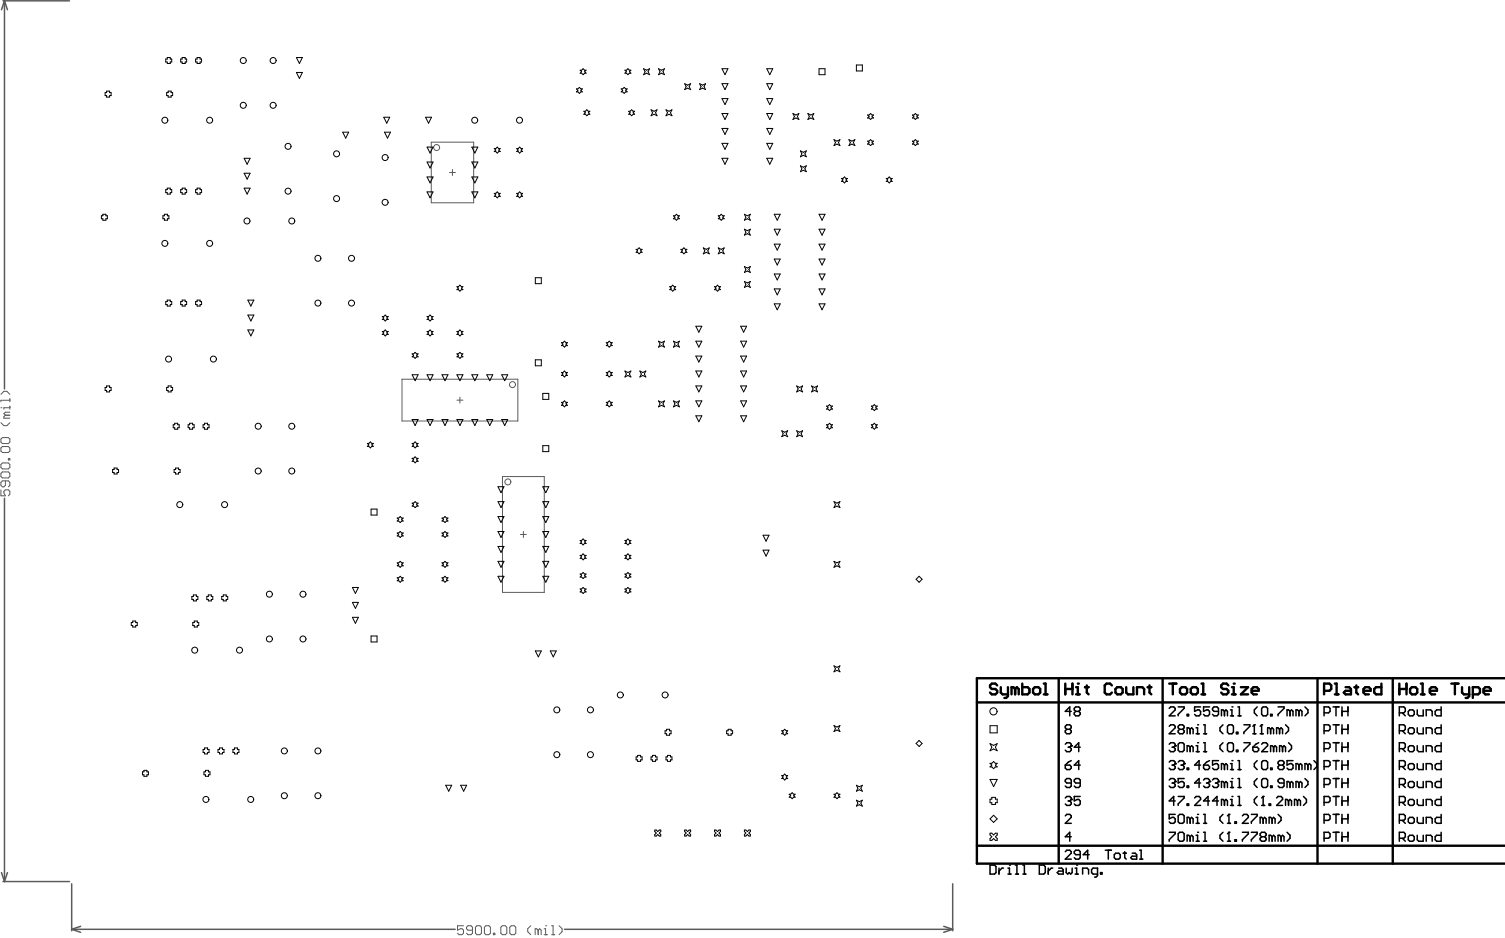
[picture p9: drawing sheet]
<svg xmlns="http://www.w3.org/2000/svg" width="212mm" height="132mm" viewBox="0 0 212 132" stroke-linecap="round" stroke-linejoin="round" font-family="sans-serif">
<g fill="none" stroke="#5a5a5a" stroke-width=".14">
<path d="M60.9 20.1h5.9v8.5h-5.9zM63.4 24.3h.9M63.8 23.9v.8M.1 57.5h.1M.1 59.6l.4 .4h.5l.4-.4M.1 55.6l.4-.4h.5l.4 .4M.8 58.6l-.3 .2v.2h.9M.8 58.6h.6M1.4 56.5h-1.3v.2M1.4 57.5h-.9v.2M1.4 56.2v.5M1.4 57.3v.4"/>
<path d="M1.4 58.1h-.6l-.3 .2 .3 .3M56.7 53.5h16.4v5.9h-16.4zM64.5 56.4h.8M64.9 56v.9M.1 61.9l.2-.2h.9l.2 .2v.4l-.2 .3h-.9l-.2-.3zM.1 63.2l.2-.2h.9l.2 .2v.4l-.2 .2h-.9l-.2-.2zM.1 65.5l.2-.2h.9l.2 .2v.4l-.2 .2h-.9l-.2-.2zM.1 66.8l.2-.2h.9l.2 .2v.4l-.2 .2h-.9l-.2-.2zM.1 69.1v.8h.7l-.3-.4v-.2l.3-.2h.4l.2 .2v.4l-.2 .2M.8 67.8v.7l-.3 .2h-.2l-.2-.2v-.5l.2-.2h.9l.2 .2v.5l-.2 .2M1.2 64.7h.2v.2h-.2zM70.9 67.2h5.9v16.3h-5.9z"/>
<path d="M73.4 75.4h.9M73.9 75v.8M65.4 130.6h-.8v.6l.6-.2 .2 .2v.4l-.2 .2h-.4l-.2-.2M66.7 131.2h-.7l-.2-.2v-.2l.2-.2h.5l.2 .2v.8l-.2 .2h-.5l-.2-.2M67.1 130.8l.2-.2h.4l.2 .2v.8l-.2 .2h-.4l-.2-.2zM68.4 130.8l.2-.2h.4l.2 .2v.8l-.2 .2h-.4l-.2-.2zM69.6 131.6h.2v.2h-.2zM70.7 130.8l.2-.2h.4l.2 .2v.8l-.2 .2h-.4l-.2-.2zM71.9 130.8l.2-.2h.5l.2 .2v.8l-.2 .2h-.5l-.2-.2zM74.9 130.6l-.4 .4v.4l.4 .4M75.9 131.2l-.2-.2h-.2v.8M75.9 131.2v.6"/>
<path d="M75.9 131.2l.3-.2 .2 .2v.6M76.8 131h.2v.8M76.8 131.8h.4M77 130.6h.1M77.8 130.6h.2v1.2M77.8 131.8h.5M78.9 130.6l.4 .4v.4l-.4 .4"/>
<circle cx="61.6" cy="20.8" r=".42"/>
<circle cx="72.3" cy="54.2" r=".42"/>
<circle cx="71.7" cy="68" r=".42"/>
</g>
<g fill="none" stroke="#5a5a5a" stroke-width=".21">
<path d="M.4 .1h9.4M.6 .1l.5 1.3M.6 .1l-.4 1.3M.6 .1v54.8M.6 70.3v54M.2 123.1l.4 1.2M.4 124.3h9.4M1.1 123.1l-.5 1.2M10.1 124.6v6.7M10.1 131.1l1.3 .4M10.1 131.1h54.1M11.4 130.6l-1.3 .5"/>
<path d="M79.7 131.1h54.7M133.2 130.6l1.2 .5M134.4 124.6v6.7M134.4 131.1l-1.2 .4"/>
</g>
<g fill="none" stroke="#000" stroke-width=".21">
<path d="M165 99.9l.2-.2h.4l.2 .2v.2l-.8 .9h.8M166.3 99.7h.8v.2l-.8 .9v.2M169.4 99.7h-.8v.6l.4-.2h.2l.2 .2v.5l-.2 .2h-.4l-.2-.2M170.7 99.7h-.9v.6l.5-.2h.2l.2 .2v.5l-.2 .2h-.5l-.2-.2M173.8 99.7h.1M174.7 99.7h.2v1.3M177.4 99.7l-.4 .4v.4l.4 .5M178 99.9l.2-.2h.5l.2 .2v.9l-.2 .2h-.5l-.2-.2zM180.4 99.7h.8v.2l-.8 .9v.2M184.1 99.7l.5 .4v.4l-.5 .5M188.1 99.7h.8M188.5 99.7v1.3"/>
<path d="M189.4 99.7v1.3M190.2 99.7v1.3M203.4 99.7v1.3h-.7l-.2-.2v-.5l.2-.2h.7M150.3 105l.2-.2h.5l.2 .2v.2M150.3 107.9h.7l.2 .2v.2l-.2 .2h-.5l-.2-.2zM150.3 112.5l.2-.2h.5l.2 .2v.3M150.3 115.1l.2-.2h.5l.2 .2v.2l-.9 .8h.9M150.5 102.9l-.2-.3v-.2l.2-.2h.5l.2 .2v.2l-.2 .3M150.5 102.9l-.2 .2v.2l.2 .2h.5l.2-.2v-.2l-.2-.2M150.5 102.9h.5M150.7 105.4h.3M150.7 113h.3"/>
<path d="M151 105.4l.2 .2v.2l-.2 .2h-.5l-.2-.2M151 113l.2 .2v.2l-.2 .2h-.5l-.2-.2M151.2 105.2h.1M151.2 112.8h.1M151.2 100.3h-.9l.7-.6v1.3M151.2 118h-.9l.7-.6v1.2M151.2 110.4h-.7l-.2-.2v-.2l.2-.2h.5l.2 .2v.9l-.2 .2h-.5l-.2-.2M151.2 105.2l-.2 .2M151.2 107.3l-.5 .2-.4 .4M151.2 112.8l-.2 .2M151.8 100.3h.4M151.8 100.3l-.2-.2v-.2l.2-.2h.4l.2 .2v.2l-.2 .2"/>
<path d="M151.8 100.3l-.2 .2v.3l.2 .2h.4l.2-.2v-.3l-.2-.2M152.4 110.4h-.6l-.2-.2v-.2l.2-.2h.4l.2 .2v.9l-.2 .2h-.4l-.2-.2M152.4 112.3h-.8v.7l.4-.2h.2l.2 .2v.4l-.2 .2h-.4l-.2-.2M152.4 105.4h-.8l.6-.6v1.2M152.4 107.9h-.8l.6-.6v1.2M156 119.9h.8M156.4 119.9v1.3M160.8 119.9h.2v1.3M165 102.4l.2-.2h.4l.2 .2v.2l-.8 .9h.8M165 105l.2-.2h.4l.2 .2v.2M165 107.5l.2-.2h.4l.2 .2v.2M165 110l.2-.2h.4l.2 .2v.2"/>
<path d="M165 117.4h.8v.2l-.8 .8v.2M165.4 105.4h.2M165.4 107.9h.2M165.4 110.4h.2M165.6 110.4l.2 .2v.3l-.2 .2h-.4l-.2-.2M165.6 105.4l.2 .2v.2l-.2 .2h-.4l-.2-.2M165.6 107.9l.2 .2v.2l-.2 .2h-.4l-.2-.2M165.8 105.2h.1M165.8 107.7h.1M165.8 110.2h.1M165.8 114.9h-.8v.6l.4-.2h.2l.2 .2v.4l-.2 .2h-.4l-.2-.2M165.8 105.2l-.2 .2"/>
<path d="M165.8 113h-.8l.6-.7v1.3M165.8 107.7l-.2 .2M165.8 110.2l-.2 .2M166.3 105l.2-.2h.4l.2 .2v.8l-.2 .2h-.4l-.2-.2zM166.3 107.5l.2-.2h.4l.2 .2v.2M166.3 112.3h.8v.2l-.8 .9v.2M166.3 115.1l.2-.2h.4l.2 .2v.8l-.2 .2h-.4l-.2-.2zM166.3 117.6l.2-.2h.4l.2 .2v.8l-.2 .2h-.4l-.2-.2zM166.5 102.9l-.2-.3v-.2l.2-.2h.4l.2 .2v.2l-.2 .3M166.5 102.9l-.2 .2v.2l.2 .2h.4l.2-.2v-.2l-.2-.2M166.5 102.9h.4M166.7 107.9h.2"/>
<path d="M166.9 107.9l.2 .2v.2l-.2 .2h-.4l-.2-.2M167.1 107.7h.1M167.1 109.8h-.8v.6l.6-.2 .2 .2v.5l-.2 .2h-.4l-.2-.2M167.1 107.7l-.2 .2M167.5 100.8h.2v.2h-.2zM167.5 108.3h.2v.2h-.2zM167.5 110.9h.2v.2h-.2zM167.5 113.4h.2v.2h-.2zM167.9 102.9l.3-.3 .2 .3v.6M167.9 102.9l-.2-.3h-.2v.9M167.9 105.4l-.2-.2h-.2v.8M167.9 115.5l-.2-.2h-.2v.8"/>
<path d="M167.9 118l-.2-.2h-.2v.8M167.9 105.4l.3-.2 .2 .2v.6M167.9 102.9v.6M167.9 105.4v.6M167.9 115.5v.6M167.9 118v.6M167.9 115.5l.3-.2 .2 .2v.6M167.9 118l.3-.2 .2 .2v.6M168.6 112.5l.2-.2h.4l.2 .2v.3l-.8 .8h.8M168.8 103.5h.4M168.8 102.6h.2v.9M168.8 105.2h.2v.8"/>
<path d="M168.8 115.3h.2v.8M168.8 117.8h.2v.8M168.8 106h.4M168.8 116.1h.4M168.8 118.6h.4M169 102.2h.1M169 104.8h.1M169 114.9h.1M169 117.4h.1M169.4 107.9h-.8l.6-.6v1.2M169.4 110.4h-.8l.6-.6v1.3M169.8 107.9h.7l.2 .2v.2l-.2 .2h-.5l-.2-.2z"/>
<path d="M169.8 110l.2-.2h.5l.2 .2v.2M169.8 102.2h.2v1.3M169.8 103.5h.5M169.8 104.8h.2v1.2M169.8 114.9h.2v1.2M169.8 117.4h.2v1.2M169.8 106h.5M169.8 116.1h.5M169.8 118.6h.5M170.3 110.4h.2M170.5 110.4l.2 .2v.3l-.2 .2h-.5l-.2-.2M170.7 110.2h.1"/>
<path d="M170.7 107.3l-.4 .2-.5 .4M170.7 110.2l-.2 .2M170.7 113h-.9l.7-.7v1.3M171.1 110l.2-.2h.4l.2 .2v.2M171.5 110.4h.2M171.7 110.4l.2 .2v.3l-.2 .2h-.4l-.2-.2M171.9 110.2h.1M171.9 100.3h-.6l-.2-.2v-.2l.2-.2h.4l.2 .2v.9l-.2 .2h-.4l-.2-.2M171.9 107.3h-.8v.6l.6-.2 .2 .2v.4l-.2 .2h-.4l-.2-.2M171.9 110.2l-.2 .2M171.9 113h-.8l.6-.7v1.3M172.6 102.2l-.4 .4v.5l.4 .4"/>
<path d="M172.6 104.8l-.4 .4v.4l.4 .4M172.6 114.9l-.4 .4v.4l.4 .4M172.6 117.4l-.4 .4v.4l.4 .4M172.8 100.3l-.2-.2h-.2v.9M172.8 107.9l-.2-.2h-.2v.8M172.8 110.4l-.2-.2h-.2v.9M172.8 113l-.2-.2h-.2v.8M172.8 100.3v.7M172.8 107.9v.6M172.8 110.4v.7M172.8 113v.6M172.8 100.3l.2-.2 .2 .2v.7"/>
<path d="M172.8 107.9l.2-.2 .2 .2v.6M172.8 110.4l.2-.2 .2 .2v.7M172.8 113l.2-.2 .2 .2v.6M173.2 105l.2-.2h.4l.3 .2v.8l-.3 .2h-.4l-.2-.2zM173.2 102.4l.2-.2h.4l.3 .2v.9l-.3 .2h-.4l-.2-.2zM173.2 116.1h.4M173.2 118.6h.4M173.4 114.9h.1M173.4 117.4h.1M173.4 117.4l-.2 .2M173.4 114.9v1.2M173.4 117.4v1.2"/>
<path d="M173.4 114.9l-.2 .2M173.6 101h.5M173.6 100.1h.2v.9M173.6 107.7h.2v.8M173.6 110.2h.2v.9M173.6 112.8h.2v.8M173.6 108.5h.5M173.6 111.1h.5M173.6 113.6h.5M173.8 107.3h.1M173.8 109.8h.1M173.8 112.3h.1"/>
<path d="M174.3 115.9h.2v.2h-.2zM174.3 118.4h.2v.2h-.2zM174.5 103.3h.2v.2h-.2zM174.5 105.8h.2v.2h-.2zM174.7 101h.4M174.7 107.3h.2v1.2M174.7 109.8h.2v1.3M174.7 112.3h.2v1.3M174.7 108.5h.4M174.7 111.1h.4M174.7 113.6h.4M175.3 117.4h.9v.2l-.9 .8v.2"/>
<path d="M175.3 115.1l.2-.2h.4l.3 .2v.2l-.9 .8h.9M175.5 102.2h.9v.2l-.9 .9v.2M175.5 104.8h.9v.2l-.9 .8v.2M176.6 114.9h.8v.2l-.8 .8v.2M176.6 117.4h.8v.2l-.8 .8v.2M176.8 105.4h.6l.2 .2v.2l-.2 .2h-.4l-.2-.2zM176.8 103.5h.4M177 102.2h.1M177 102.2v1.3M177 102.2l-.2 .2M177.4 107.3l-.4 .4v.4l.4 .4M177.4 109.8l-.4 .4v.4l.4 .5"/>
<path d="M177.4 112.3l-.4 .5v.4l.4 .4M177.6 104.8l-.4 .2-.4 .4M177.8 103.5h.4M178 102.2h.1M178 105l.2-.2h.5l.2 .2v.2l-.9 .8h.9M178 107.5l.2-.2h.5l.2 .2v.8l-.2 .2h-.5l-.2-.2zM178 110l.2-.2h.5l.2 .2v.9l-.2 .2h-.5l-.2-.2zM178 102.2v1.3M178 102.2l-.2 .2M178 118l-.2-.2v-.2l.2-.2h.5l.2 .2v.2l-.2 .2M178 113.6h.5M178 118l-.2 .2v.2l.2 .2h.5l.2-.2v-.2l-.2-.2"/>
<path d="M178 118h.5M178.2 112.3h.1M178.2 112.3l-.2 .2M178.2 115.5l-.2-.2h-.2v.8M178.2 115.5l.3-.2 .2 .2v.6M178.2 112.3v1.3M178.2 115.5v.6M179.1 113.4h.2v.2h-.2zM179.3 100.8h.2v.2h-.2zM179.3 102.9l-.2-.3h-.2v.9M179.3 102.9v.6M179.3 108.3h.2v.2h-.2z"/>
<path d="M179.3 110.9h.2v.2h-.2zM179.3 102.9l.2-.3 .2 .3v.6M179.5 115.5v.6M179.5 118v.6M179.5 118l.2-.2 .2 .2v.6M179.5 115.5l-.2-.2h-.2v.8M179.5 118l-.2-.2h-.2v.8M179.5 115.5l.2-.2 .2 .2v.6M179.7 105.4l-.2-.2h-.2v.8M179.7 105.4l.2-.2 .2 .2v.6M179.7 105.4v.6M180.1 112.5l.3-.2h.4l.2 .2v.3l-.9 .8h.9"/>
<path d="M180.4 114.9l.4 .4v.4l-.4 .4M180.6 107.9l-.2 .2v.2l.2 .2h.4l.2-.2v-.2l-.2-.2M180.6 107.9l-.2-.2v-.2l.2-.2h.4l.2 .2v.2l-.2 .2M180.6 102.9l-.2-.3h-.3v.9M180.6 102.9v.6M180.6 102.9l.2-.3 .2 .3v.6M180.6 107.9h.4M180.8 118l.2-.2 .2 .2v.6M180.8 118l-.2-.2h-.2v.8M180.8 118v.6M181 105.4l-.2-.2h-.2v.8M181 105.4v.6"/>
<path d="M181 105.4l.2-.2 .2 .2v.6M181.2 110.4h-.6l-.2-.2v-.2l.2-.2h.4l.2 .2v.9l-.2 .2h-.4l-.2-.2M181.4 102.2l.4 .4v.5l-.4 .4M181.6 117.4l.4 .4v.4l-.4 .4M181.8 113v.6M181.8 113l-.2-.2h-.2v.8M181.8 104.8l.4 .4v.4l-.4 .4M181.8 113l.2-.2 .2 .2v.6M182 100.3l-.2-.2h-.2v.9M182 110.4l-.2-.2h-.2v.9M182 100.3v.7M182 110.4v.7"/>
<path d="M182 100.3l.2-.2 .3 .2v.7M182 110.4l.2-.2 .3 .2v.7M182.5 107.3h-.9v.6l.4-.2h.2l.3 .2v.4l-.3 .2h-.4l-.2-.2M183.1 113l-.2-.2h-.2v.8M183.1 113v.6M183.1 113l.2-.2 .2 .2v.6M183.3 100.3l-.2-.2h-.2v.9M183.3 107.9l-.2-.2h-.2v.8M183.3 110.4l-.2-.2h-.2v.9M183.3 100.3v.7M183.3 107.9v.6M183.3 110.4v.7"/>
<path d="M183.3 100.3l.2-.2 .2 .2v.7M183.3 107.9l.2-.2 .2 .2v.6M183.3 110.4l.2-.2 .2 .2v.7M183.9 112.3l.5 .5v.4l-.5 .4M184.1 109.8l.5 .4v.4l-.5 .5M184.6 107.9v.6M184.6 107.9l.2-.2 .2 .2v.6M184.6 107.9l-.2-.2h-.3v.8M185.4 107.3l.4 .4v.4l-.4 .4M186.8 100.5h.7l.2-.2v-.4l-.2-.2h-.7v1.3M186.8 103.1h.7l.2-.2v-.5l-.2-.2h-.7v1.3M186.8 105.6h.7l.2-.2v-.4l-.2-.2h-.7v1.2"/>
<path d="M186.8 108.1h.7l.2-.2v-.4l-.2-.2h-.7v1.2M186.8 110.6h.7l.2-.2v-.4l-.2-.2h-.7v1.3M186.8 113.2h.7l.2-.2v-.5l-.2-.2h-.7v1.3M186.8 115.7h.7l.2-.2v-.4l-.2-.2h-.7v1.2M186.8 118.2h.7l.2-.2v-.4l-.2-.2h-.7v1.2M188.1 102.2h.8M188.1 104.8h.8M188.1 107.3h.8M188.1 109.8h.8M188.1 112.3h.8M188.1 114.9h.8M188.1 117.4h.8"/>
<path d="M188.5 102.2v1.3M188.5 104.8v1.2M188.5 107.3v1.2M188.5 109.8v1.3M188.5 112.3v1.3M188.5 114.9v1.2M188.5 117.4v1.2M189.4 100.3h.8M189.4 102.2v1.3M189.4 104.8v1.2M189.4 107.3v1.2M189.4 109.8v1.3"/>
<path d="M189.4 112.3v1.3M189.4 114.9v1.2M189.4 117.4v1.2M189.4 102.9h.8M189.4 105.4h.8M189.4 107.9h.8M189.4 110.4h.8M189.4 113h.8M189.4 115.5h.8M189.4 118h.8M190.2 102.2v1.3M190.2 104.8v1.2"/>
<path d="M190.2 107.3v1.2M190.2 109.8v1.3M190.2 112.3v1.3M190.2 114.9v1.2M190.2 117.4v1.2M197.5 100.5h.6l.2-.2v-.4l-.2-.2h-.6v1.3M197.5 103.1h.6l.2-.2v-.5l-.2-.2h-.6v1.3M197.5 105.6h.6l.2-.2v-.4l-.2-.2h-.6v1.2M197.5 108.1h.6l.2-.2v-.4l-.2-.2h-.6v1.2M197.5 110.6h.6l.2-.2v-.4l-.2-.2h-.6v1.3M197.5 113.2h.6l.2-.2v-.5l-.2-.2h-.6v1.3M197.5 115.7h.6l.2-.2v-.4l-.2-.2h-.6v1.2"/>
<path d="M197.5 118.2h.6l.2-.2v-.4l-.2-.2h-.6v1.2M197.9 115.7l.4 .4M197.9 100.5l.4 .5M197.9 103.1l.4 .4M197.9 105.6l.4 .4M197.9 108.1l.4 .4M197.9 110.6l.4 .5M197.9 113.2l.4 .4M197.9 118.2l.4 .4M198.7 100.3l.2-.2h.5l.2 .2v.5l-.2 .2h-.5l-.2-.2zM198.7 102.9l.2-.3h.5l.2 .3v.4l-.2 .2h-.5l-.2-.2zM198.7 105.4l.2-.2h.5l.2 .2v.4l-.2 .2h-.5l-.2-.2z"/>
<path d="M198.7 107.9l.2-.2h.5l.2 .2v.4l-.2 .2h-.5l-.2-.2zM198.7 110.4l.2-.2h.5l.2 .2v.5l-.2 .2h-.5l-.2-.2zM198.7 113l.2-.2h.5l.2 .2v.4l-.2 .2h-.5l-.2-.2zM198.7 115.5l.2-.2h.5l.2 .2v.4l-.2 .2h-.5l-.2-.2zM198.7 118l.2-.2h.5l.2 .2v.4l-.2 .2h-.5l-.2-.2zM200 100.1v.7l.2 .2h.6v-.9M200 102.6v.7l.2 .2h.6v-.9M200 105.2v.6l.2 .2h.6v-.8M200 107.7v.6l.2 .2h.6v-.8M200 110.2v.7l.2 .2h.6v-.9M200 112.8v.6l.2 .2h.6v-.8M200 115.3v.6l.2 .2h.6v-.8"/>
<path d="M200 117.8v.6l.2 .2h.6v-.8M201.3 101v-.9h.6l.2 .2v.7M201.3 103.5v-.9h.6l.2 .3v.6M201.3 106v-.8h.6l.2 .2v.6M201.3 108.5v-.8h.6l.2 .2v.6M201.3 111.1v-.9h.6l.2 .2v.7M201.3 113.6v-.8h.6l.2 .2v.6M201.3 116.1v-.8h.6l.2 .2v.6M201.3 118.6v-.8h.6l.2 .2v.6M203.4 102.2v1.3h-.7l-.2-.2v-.4l.2-.3h.7M203.4 104.8v1.2h-.7l-.2-.2v-.4l.2-.2h.7M203.4 107.3v1.2h-.7l-.2-.2v-.4l.2-.2h.7"/>
<path d="M203.4 109.8v1.3h-.7l-.2-.2v-.5l.2-.2h.7M203.4 112.3v1.3h-.7l-.2-.2v-.4l.2-.2h.7M203.4 114.9v1.2h-.7l-.2-.2v-.4l.2-.2h.7M203.4 117.4v1.2h-.7l-.2-.2v-.4l.2-.2h.7M139.7 122h.6l.2 .2v.9l-.2 .2h-.6zM141 122.4v.9M141.6 122.4h-.2l-.4 .5M142.2 123.3h.5M142.2 122.4h.2v.9M142.4 122h.1M143.3 123.3h.4M143.3 122h.2v1.3"/>
<path d="M144.3 123.3h.5M144.3 122h.3v1.3M146.7 122h.6l.2 .2v.9l-.2 .2h-.6zM147.9 122.4v.9M148.6 122.4h-.3l-.4 .5M149.4 122.4h.4l.2 .2v.7h-.6l-.2-.2 .2-.2h.6M150.3 120.1l.2-.2h.5l.2 .2v.2l-.9 .9h.9M150.5 122.4v.7l.2 .2 .2-.2 .2 .2 .2-.2v-.7M151.7 123.3h.4M151.7 122.4h.2v.9M151.9 122h.1M152.4 120.5h-.6l-.2-.2v-.2l.2-.2h.4l.2 .2v.9l-.2 .2h-.4l-.2-.2"/>
<path d="M152.8 123.3v-.9h.6l.2 .2v.7M153.7 120.5h-.8l.6-.6v1.3M154.9 123.3h-.7l-.2-.2v-.5l.2-.2h.7v1.1l-.2 .2h-.2M155.3 123.1h.2v.2h-.2zM157.2 120.5l.2-.2h.5l.2 .2v.5l-.2 .2h-.5l-.2-.2zM158.5 120.3h.4M158.7 120.1v.9l.2 .2M159.8 120.3h.4l.2 .2v.7h-.6l-.2-.2 .2-.2h.6M160.8 121.2h.4"/>
</g>
<g fill="none" stroke="#000" stroke-width=".14">
<path d="M14.8 13.1h.2v-.2h.5v.2h.2v.4h-.2v.2h-.5v-.2h-.2zM23.4 8.3h.2v-.2h.4v.2h.2v.4h-.2v.3h-.4v-.3h-.2zM23.5 13.1h.2v-.2h.4v.2h.3v.4h-.3v.2h-.4v-.2h-.2zM25.5 8.3h.2v-.2h.4v.2h.2v.4h-.2v.3h-.4v-.3h-.2zM27.6 8.3h.2v-.2h.4v.2h.2v.4h-.2v.3h-.4v-.3h-.2zM41.8 8.1h.9l-.5 .9zM41.8 10.2h.9l-.5 .9zM48.4 18.6h.8l-.4 .9zM54.2 16.5h.8l-.4 .9zM54.3 18.6h.8l-.4 .9zM60.1 16.5h.8l-.4 .9zM81.3 12.5h.2l.3-.2 .2 .2h.2l-.2 .2 .2 .3h-.2l-.2 .2-.3-.2h-.2l.2-.3z"/>
<path d="M81.9 9.9h.2l.2-.2 .2 .2h.2l-.2 .2 .2 .2h-.2l-.2 .2-.2-.2h-.2l.2-.2zM82.4 15.7h.2l.2-.2 .2 .2h.2l-.2 .2 .2 .2h-.2l-.2 .2-.2-.2h-.2l.2-.2zM87.7 12.5h.2l.2-.2 .2 .2h.2l-.2 .2 .2 .3h-.2l-.2 .2-.2-.2h-.2l.2-.3zM88.2 9.9h.2l.2-.2 .2 .2h.2l-.2 .2 .2 .2h-.2l-.2 .2-.2-.2h-.2l.2-.2zM88.7 15.7h.2l.2-.2 .2 .2h.3l-.3 .2 .3 .2h-.3l-.2 .2-.2-.2h-.2l.2-.2zM90.8 9.7l.4 .2 .5-.2-.2 .4 .2 .4-.5-.2-.4 .2 .2-.4zM91.9 15.5l.4 .2 .4-.2-.2 .4 .2 .4-.4-.2-.4 .2 .2-.4zM92.9 9.7l.4 .2 .5-.2-.2 .4 .2 .4-.5-.2-.4 .2 .2-.4zM94 15.5l.4 .2 .4-.2-.2 .4 .2 .4-.4-.2-.4 .2 .2-.4zM96.6 11.8l.4 .2 .5-.2-.3 .4 .3 .4-.5-.2-.4 .2 .2-.4zM98.7 11.8l.4 .2 .5-.2-.2 .4 .2 .4-.5-.2-.4 .2 .2-.4zM101.9 9.7h.8l-.4 .8z"/>
<path d="M101.9 18.1h.8l-.4 .9zM101.9 13.9h.8l-.4 .8zM101.9 16h.8l-.4 .9zM101.9 11.8h.8l-.4 .8zM108.2 9.7h.8l-.4 .8zM108.2 13.9h.8l-.4 .8zM108.2 16h.8l-.4 .9zM108.2 18.1h.8l-.4 .9zM108.2 11.8h.8l-.4 .8zM111.9 16l.4 .2 .4-.2-.2 .4 .2 .5-.4-.3-.4 .3 .2-.5zM114 16l.4 .2 .4-.2-.2 .4 .2 .5-.4-.3-.4 .3 .2-.5zM115.6 9.7h.8v.8h-.8z"/>
<path d="M117.7 19.7l.4 .2 .4-.2-.2 .4 .2 .4-.4-.2-.4 .2 .2-.4zM119.8 19.7l.4 .2 .4-.2-.2 .4 .2 .4-.4-.2-.4 .2 .2-.4zM120.8 9.2h.9v.8h-.9zM122.4 19.9h.2l.2-.2 .3 .2h.2l-.2 .2 .2 .2h-.2l-.3 .2-.2-.2h-.2l.2-.2zM122.4 16.2h.2l.2-.2 .3 .2h.2l-.2 .2 .2 .2h-.2l-.3 .3-.2-.3h-.2l.2-.2zM128.7 19.9h.3l.2-.2 .2 .2h.2l-.2 .2 .2 .2h-.2l-.2 .2-.2-.2h-.3l.3-.2zM128.7 16.2h.3l.2-.2 .2 .2h.2l-.2 .2 .2 .2h-.2l-.2 .3-.2-.3h-.3l.3-.2zM14.3 30.4h.2v-.2h.4v.2h.3v.5h-.3v.2h-.4v-.2h-.2zM23 30.4h.2v-.2h.4v.2h.2v.5h-.2v.2h-.4v-.2h-.2zM23.4 26.7h.2v-.2h.4v.2h.2v.5h-.2v.2h-.4v-.2h-.2zM25.5 26.7h.2v-.2h.4v.2h.2v.5h-.2v.2h-.4v-.2h-.2zM27.6 26.7h.2v-.2h.4v.2h.2v.5h-.2v.2h-.4v-.2h-.2z"/>
<path d="M34.5 22.3h.8l-.4 .9zM34.5 26.5h.8l-.4 .9zM34.5 24.4h.8l-.4 .9zM60.3 27.1h.8l-.4 .8zM60.3 20.7h.8l-.4 .9zM60.3 22.9h.8l-.4 .8zM60.3 25h.8l-.4 .8zM66.6 27.1h.8l-.4 .8zM66.6 20.7h.8l-.4 .9zM66.6 22.9h.8l-.4 .8zM66.6 25h.8l-.4 .8zM69.7 27.3h.3l.2-.2 .2 .2h.2l-.2 .2 .2 .2h-.2l-.2 .2-.2-.2h-.3l.3-.2z"/>
<path d="M69.7 21h.3l.2-.3 .2 .3h.2l-.2 .2 .2 .2h-.2l-.2 .2-.2-.2h-.3l.3-.2zM72.9 27.3h.2l.2-.2 .2 .2h.3l-.3 .2 .3 .2h-.3l-.2 .2-.2-.2h-.2l.2-.2zM72.9 21h.2l.2-.3 .2 .3h.3l-.3 .2 .3 .2h-.3l-.2 .2-.2-.2h-.2l.2-.2zM75.5 39.2h.9v.8h-.9zM89.8 35.2h.2l.2-.2 .2 .2h.2l-.2 .2 .2 .2h-.2l-.2 .2-.2-.2h-.2l.2-.2zM95 30.4h.2l.3-.2 .2 .2h.2l-.2 .2 .2 .3h-.2l-.2 .2-.3-.2h-.2l.2-.3zM96.1 35.2h.2l.2-.2 .2 .2h.2l-.2 .2 .2 .2h-.2l-.2 .2-.2-.2h-.2l.2-.2zM99.2 35l.5 .2 .4-.2-.2 .4 .2 .4-.4-.2-.5 .2 .3-.4zM101.4 30.4h.2l.2-.2 .2 .2h.2l-.2 .2 .2 .3h-.2l-.2 .2-.2-.2h-.2l.2-.3zM101.4 35l.4 .2 .4-.2-.2 .4 .2 .4-.4-.2-.4 .2 .2-.4zM101.9 22.3h.8l-.4 .9zM101.9 20.2h.8l-.4 .9z"/>
<path d="M105 39.7l.5 .2 .4-.2-.2 .4 .2 .4-.4-.2-.5 .2 .3-.4zM105 37.6l.5 .2 .4-.2-.2 .4 .2 .4-.4-.2-.5 .2 .3-.4zM105 32.3l.5 .2 .4-.2-.2 .4 .2 .5-.4-.2-.5 .2 .3-.5zM105 30.2l.5 .2 .4-.2-.2 .4 .2 .5-.4-.2-.5 .2 .3-.5zM108.2 22.3h.8l-.4 .9zM108.2 20.2h.8l-.4 .9zM109.3 32.3h.8l-.4 .9zM109.3 30.2h.8l-.4 .9zM109.3 36.5h.8l-.4 .9zM109.3 34.4h.8l-.4 .9zM109.3 38.6h.8l-.4 .9zM112.9 23.4l.5 .2 .4-.2-.2 .4 .2 .4-.4-.2-.5 .2 .3-.4z"/>
<path d="M112.9 21.3l.5 .2 .4-.2-.2 .4 .2 .4-.4-.2-.5 .2 .3-.4zM115.6 32.3h.8l-.4 .9zM115.6 36.5h.8l-.4 .9zM115.6 34.4h.8l-.4 .9zM115.6 30.2h.8l-.4 .9zM115.6 38.6h.8l-.4 .9zM118.7 25.2h.2l.3-.2 .2 .2h.2l-.2 .2 .2 .2h-.2l-.2 .2-.3-.2h-.2l.2-.2zM125.1 25.2h.2l.2-.2 .2 .2h.2l-.2 .2 .2 .2h-.2l-.2 .2-.2-.2h-.2l.2-.2zM14.8 54.6h.2v-.2h.5v.2h.2v.5h-.2v.2h-.5v-.2h-.2zM23.4 42.5h.2v-.2h.4v.2h.2v.5h-.2v.2h-.4v-.2h-.2zM23.5 54.6h.2v-.2h.4v.2h.3v.5h-.3v.2h-.4v-.2h-.2zM24.4 59.9h.3v-.2h.4v.2h.2v.4h-.2v.2h-.4v-.2h-.3z"/>
<path d="M25.5 42.5h.2v-.2h.4v.2h.2v.5h-.2v.2h-.4v-.2h-.2zM26.6 59.9h.2v-.2h.4v.2h.2v.4h-.2v.2h-.4v-.2h-.2zM27.6 42.5h.2v-.2h.4v.2h.2v.5h-.2v.2h-.4v-.2h-.2zM28.7 59.9h.2v-.2h.4v.2h.2v.4h-.2v.2h-.4v-.2h-.2zM35 42.3h.8l-.4 .9zM35 46.5h.8l-.4 .9zM35 44.4h.8l-.4 .9zM53.9 46.7h.3l.2-.2 .2 .2h.2l-.2 .3 .2 .2h-.2l-.2 .2-.2-.2h-.3l.3-.2zM53.9 44.6h.3l.2-.2 .2 .2h.2l-.2 .3 .2 .2h-.2l-.2 .2-.2-.2h-.3l.3-.2zM58.2 59.2h.8l-.4 .8zM58.2 49.9h.2l.2-.2 .2 .2h.2l-.2 .2 .2 .2h-.2l-.2 .2-.2-.2h-.2l.2-.2zM58.2 52.9h.8l-.4 .8z"/>
<path d="M60.3 52.9h.8l-.4 .8zM60.3 59.2h.8l-.4 .8zM60.3 46.7h.2l.2-.2 .2 .2h.2l-.2 .3 .2 .2h-.2l-.2 .2-.2-.2h-.2l.2-.2zM60.3 44.6h.2l.2-.2 .2 .2h.2l-.2 .3 .2 .2h-.2l-.2 .2-.2-.2h-.2l.2-.2zM62.4 59.2h.8l-.4 .8zM62.4 52.9h.8l-.4 .8zM64.5 59.2h.8l-.4 .8zM64.5 49.9h.2l.2-.2 .2 .2h.2l-.2 .2 .2 .2h-.2l-.2 .2-.2-.2h-.2l.2-.2zM64.5 46.7h.2l.2-.2 .2 .2h.2l-.2 .3 .2 .2h-.2l-.2 .2-.2-.2h-.2l.2-.2zM64.5 40.4h.2l.2-.2 .2 .2h.2l-.2 .2 .2 .3h-.2l-.2 .2-.2-.2h-.2l.2-.3zM64.5 52.9h.8l-.4 .8zM66.6 59.2h.8l-.4 .8z"/>
<path d="M66.6 52.9h.8l-.4 .8zM68.7 59.2h.8l-.4 .8zM68.7 52.9h.8l-.4 .8zM70.8 59.2h.8l-.4 .8zM70.8 52.9h.8l-.4 .8zM75.5 50.7h.9v.9h-.9zM76.6 55.5h.8v.8h-.8zM79.2 56.7h.2l.3-.2 .2 .2h.2l-.2 .3 .2 .2h-.2l-.2 .2-.3-.2h-.2l.2-.2zM79.2 48.3h.2l.3-.2 .2 .2h.2l-.2 .2 .2 .2h-.2l-.2 .3-.3-.3h-.2l.2-.2zM79.2 52.5h.2l.3-.2 .2 .2h.2l-.2 .2 .2 .3h-.2l-.2 .2-.3-.2h-.2l.2-.3zM85.6 56.7h.2l.2-.2 .2 .2h.2l-.2 .3 .2 .2h-.2l-.2 .2-.2-.2h-.2l.2-.2zM85.6 48.3h.2l.2-.2 .2 .2h.2l-.2 .2 .2 .2h-.2l-.2 .3-.2-.3h-.2l.2-.2z"/>
<path d="M85.6 52.5h.2l.2-.2 .2 .2h.2l-.2 .2 .2 .3h-.2l-.2 .2-.2-.2h-.2l.2-.3zM88.2 52.3l.4 .2 .4-.2-.2 .4 .2 .5-.4-.2-.4 .2 .2-.5zM90.3 52.3l.4 .2 .4-.2-.2 .4 .2 .5-.4-.2-.4 .2 .2-.5zM92.9 56.5l.4 .2 .5-.2-.2 .5 .2 .4-.5-.2-.4 .2 .2-.4zM92.9 48.1l.4 .2 .5-.2-.2 .4 .2 .5-.5-.3-.4 .3 .2-.5zM94.5 40.4h.2l.2-.2 .2 .2h.2l-.2 .2 .2 .3h-.2l-.2 .2-.2-.2h-.2l.2-.3zM95 48.1l.5 .2 .4-.2-.2 .4 .2 .5-.4-.3-.5 .3 .2-.5zM95 56.5l.5 .2 .4-.2-.2 .5 .2 .4-.4-.2-.5 .2 .2-.4zM98.2 46h.8l-.4 .9zM98.2 54.4h.8l-.4 .9zM98.2 56.5h.8l-.4 .9zM98.2 50.2h.8l-.4 .9z"/>
<path d="M98.2 48.1h.8l-.4 .9zM98.2 58.6h.8l-.4 .9zM98.2 52.3h.8l-.4 .9zM100.8 40.4h.2l.2-.2 .3 .2h.2l-.2 .2 .2 .3h-.2l-.3 .2-.2-.2h-.2l.2-.3zM104.5 54.4h.9l-.5 .9zM104.5 56.5h.9l-.5 .9zM104.5 50.2h.9l-.5 .9zM104.5 48.1h.9l-.5 .9zM104.5 58.6h.9l-.5 .9zM104.5 52.3h.9l-.5 .9zM104.5 46h.9l-.5 .9zM109.3 40.7h.8l-.4 .9z"/>
<path d="M109.3 42.9h.8l-.4 .8zM112.4 54.4l.4 .2 .5-.2-.3 .5 .3 .4-.5-.2-.4 .2 .2-.4zM114.5 54.4l.4 .2 .5-.2-.2 .5 .2 .4-.5-.2-.4 .2 .2-.4zM115.6 40.7h.8l-.4 .9zM115.6 42.9h.8l-.4 .8zM116.6 57.3h.2l.3-.2 .2 .2h.2l-.2 .2 .2 .2h-.2l-.2 .2-.3-.2h-.2l.2-.2zM116.6 59.9h.2l.3-.2 .2 .2h.2l-.2 .2 .2 .2h-.2l-.2 .2-.3-.2h-.2l.2-.2zM123 57.3h.2l.2-.2 .2 .2h.2l-.2 .2 .2 .2h-.2l-.2 .2-.2-.2h-.2l.2-.2zM123 59.9h.2l.2-.2 .2 .2h.2l-.2 .2 .2 .2h-.2l-.2 .2-.2-.2h-.2l.2-.2zM15.9 66.2h.2v-.2h.4v.2h.2v.4h-.2v.3h-.4v-.3h-.2zM24.6 66.2h.2v-.2h.4v.2h.2v.4h-.2v.3h-.4v-.3h-.2zM51.8 62.5h.2l.3-.2 .2 .2h.2l-.2 .2 .2 .3h-.2l-.2 .2-.3-.2h-.2l.2-.3z"/>
<path d="M52.4 71.8h.8v.8h-.8zM56.1 73.1h.2l.2-.2 .2 .2h.2l-.2 .2 .2 .2h-.2l-.2 .2-.2-.2h-.2l.2-.2zM56.1 75.2h.2l.2-.2 .2 .2h.2l-.2 .2 .2 .2h-.2l-.2 .2-.2-.2h-.2l.2-.2zM56.1 79.4h.2l.2-.2 .2 .2h.2l-.2 .2 .2 .2h-.2l-.2 .2-.2-.2h-.2l.2-.2zM58.2 71h.2l.2-.3 .2 .3h.2l-.2 .2 .2 .2h-.2l-.2 .2-.2-.2h-.2l.2-.2zM58.2 64.6h.2l.2-.2 .2 .2h.2l-.2 .3 .2 .2h-.2l-.2 .2-.2-.2h-.2l.2-.2zM58.2 62.5h.2l.2-.2 .2 .2h.2l-.2 .2 .2 .3h-.2l-.2 .2-.2-.2h-.2l.2-.3zM62.4 79.4h.2l.2-.2 .2 .2h.2l-.2 .2 .2 .2h-.2l-.2 .2-.2-.2h-.2l.2-.2zM62.4 75.2h.2l.2-.2 .2 .2h.2l-.2 .2 .2 .2h-.2l-.2 .2-.2-.2h-.2l.2-.2zM62.4 73.1h.2l.2-.2 .2 .2h.2l-.2 .2 .2 .2h-.2l-.2 .2-.2-.2h-.2l.2-.2zM70.3 72.9h.8l-.4 .8zM70.3 75h.8l-.4 .8z"/>
<path d="M70.3 77.1h.8l-.4 .8zM70.3 68.6h.8l-.4 .9zM70.3 70.7h.8l-.4 .9zM70.3 79.2h.8l-.4 .8zM76.6 62.9h.8v.8h-.8zM76.6 68.6h.8l-.4 .9zM76.6 72.9h.8l-.4 .8zM76.6 75h.8l-.4 .8zM76.6 77.1h.8l-.4 .8zM76.6 70.7h.8l-.4 .9zM76.6 79.2h.8l-.4 .8zM81.9 76.2h.2l.2-.2 .2 .2h.2l-.2 .2 .2 .2h-.2l-.2 .3-.2-.3h-.2l.2-.2z"/>
<path d="M81.9 78.3h.2l.2-.2 .2 .2h.2l-.2 .2 .2 .2h-.2l-.2 .3-.2-.3h-.2l.2-.2zM88.2 76.2h.2l.2-.2 .2 .2h.2l-.2 .2 .2 .2h-.2l-.2 .3-.2-.3h-.2l.2-.2zM88.2 78.3h.2l.2-.2 .2 .2h.2l-.2 .2 .2 .2h-.2l-.2 .3-.2-.3h-.2l.2-.2zM107.7 77.6h.8l-.4 .8zM107.7 75.5h.8l-.4 .8zM110.3 60.7l.4 .3 .5-.3-.3 .5 .3 .4-.5-.2-.4 .2 .2-.4zM112.4 60.7l.4 .3 .5-.3-.3 .5 .3 .4-.5-.2-.4 .2 .2-.4zM117.7 70.7l.4 .3 .4-.3-.2 .5 .2 .4-.4-.2-.4 .2 .2-.4zM117.7 79.2l.4 .2 .4-.2-.2 .4 .2 .4-.4-.2-.4 .2 .2-.4zM18.5 87.8h.2v-.2h.5v.2h.2v.4h-.2v.2h-.5v-.2h-.2zM27.1 84.1h.2v-.2h.4v.2h.2v.4h-.2v.2h-.4v-.2h-.2zM27.2 87.8h.2v-.2h.4v.2h.2v.4h-.2v.2h-.4v-.2h-.2z"/>
<path d="M29.2 84.1h.2v-.2h.4v.2h.2v.4h-.2v.2h-.4v-.2h-.2zM31.3 84.1h.2v-.2h.4v.2h.2v.4h-.2v.2h-.4v-.2h-.2zM49.7 82.9h.9l-.4 .8zM49.7 87.1h.9l-.4 .8zM49.7 85h.9l-.4 .8zM52.4 89.7h.8v.8h-.8zM56.1 81.5h.2l.2-.2 .2 .2h.2l-.2 .2 .2 .2h-.2l-.2 .2-.2-.2h-.2l.2-.2zM62.4 81.5h.2l.2-.2 .2 .2h.2l-.2 .2 .2 .2h-.2l-.2 .2-.2-.2h-.2l.2-.2zM70.3 81.3h.8l-.4 .8zM75.5 91.8h.9l-.4 .8zM76.6 81.3h.8l-.4 .8zM77.6 91.8h.9l-.4 .8z"/>
<path d="M81.9 83.1h.2l.2-.2 .2 .2h.2l-.2 .2 .2 .2h-.2l-.2 .2-.2-.2h-.2l.2-.2zM81.9 81h.2l.2-.3 .2 .3h.2l-.2 .2 .2 .2h-.2l-.2 .2-.2-.2h-.2l.2-.2zM88.2 83.1h.2l.2-.2 .2 .2h.2l-.2 .2 .2 .2h-.2l-.2 .2-.2-.2h-.2l.2-.2zM88.2 81h.2l.2-.3 .2 .3h.2l-.2 .2 .2 .2h-.2l-.2 .2-.2-.2h-.2l.2-.2zM117.7 93.9l.4 .2 .4-.2-.2 .4 .2 .4-.4-.2-.4 .2 .2-.4zM129.3 81.7l.4-.4 .4 .4-.4 .4zM20.1 108.9h.2v-.3h.4v.3h.2v.4h-.2v.2h-.4v-.2h-.2zM28.7 105.7h.2v-.2h.4v.2h.2v.4h-.2v.2h-.4v-.2h-.2zM28.8 108.9h.2v-.3h.4v.3h.2v.4h-.2v.2h-.4v-.2h-.2zM30.8 105.7h.2v-.2h.4v.2h.2v.4h-.2v.2h-.4v-.2h-.2zM32.9 105.7h.2v-.2h.4v.2h.2v.4h-.2v.2h-.4v-.2h-.2zM62.9 110.8h.8l-.4 .8z"/>
<path d="M65 110.8h.8l-.4 .8zM89.8 106.8h.2v-.3h.4v.3h.2v.4h-.2v.2h-.4v-.2h-.2zM91.9 106.8h.2v-.3h.4v.3h.2v.4h-.2v.2h-.4v-.2h-.2zM92.4 117.1h.2l.2 .2 .2-.2h.2v.2l-.2 .2 .2 .2v.2h-.2l-.2-.2-.2 .2h-.2v-.2l.2-.2-.2-.2zM93.9 103.1h.2v-.2h.4v.2h.2v.4h-.2v.2h-.4v-.2h-.2zM94 106.8h.2v-.3h.4v.3h.2v.4h-.2v.2h-.4v-.2h-.2zM96.6 117.1h.2l.2 .2 .2-.2h.3v.2l-.3 .2 .3 .2v.2h-.3l-.2-.2-.2 .2h-.2v-.2l.2-.2-.2-.2zM100.8 117.1h.2l.2 .2 .3-.2h.2v.2l-.2 .2 .2 .2v.2h-.2l-.3-.2-.2 .2h-.2v-.2l.2-.2-.2-.2zM102.5 103.1h.2v-.2h.5v.2h.2v.4h-.2v.2h-.5v-.2h-.2zM105 117.1h.3l.2 .2 .2-.2h.2v.2l-.2 .2 .2 .2v.2h-.2l-.2-.2-.2 .2h-.3v-.2l.3-.2-.3-.2zM110.3 103.1h.2l.2-.2 .2 .2h.3l-.3 .2 .3 .2h-.3l-.2 .2-.2-.2h-.2l.2-.2zM110.3 109.4h.2l.2-.2 .2 .2h.3l-.3 .2 .3 .2h-.3l-.2 .2-.2-.2h-.2l.2-.2z"/>
<path d="M111.4 112h.2l.2-.2 .2 .2h.2l-.2 .2 .2 .2h-.2l-.2 .2-.2-.2h-.2l.2-.2zM117.7 112h.2l.2-.2 .2 .2h.2l-.2 .2 .2 .2h-.2l-.2 .2-.2-.2h-.2l.2-.2zM117.7 102.3l.4 .2 .4-.2-.2 .5 .2 .4-.4-.2-.4 .2 .2-.4zM120.8 110.8l.5 .2 .4-.2-.2 .4 .2 .4-.4-.2-.5 .2 .3-.4zM120.8 112.9l.5 .2 .4-.2-.2 .4 .2 .4-.4-.2-.5 .2 .3-.4zM129.3 104.9l.4-.5 .4 .5-.4 .4zM139.7 117.5h.3l.2 .3 .3-.3h.2v.3l-.2 .2 .2 .3v.2h-.2l-.3-.2-.2 .2h-.3v-.2l.3-.3-.3-.2zM139.7 104.9l.5 .2 .5-.2-.2 .5 .2 .5-.5-.3-.5 .3 .3-.5zM139.7 102.4h1v1h-1zM139.7 112.7h.3v-.2h.5v.2h.2v.5h-.2v.3h-.5v-.3h-.3zM139.7 107.7h.3l.2-.3 .3 .3h.2l-.2 .2 .2 .3h-.2l-.3 .2-.2-.2h-.3l.3-.3zM139.7 109.9h1l-.5 1z"/>
<path d="M139.7 115.5l.5-.5 .5 .5-.5 .5z"/>
<circle cx="23.3" cy="17" r=".42"/>
<circle cx="29.6" cy="17" r=".42"/>
<circle cx="34.3" cy="8.5" r=".42"/>
<circle cx="34.3" cy="14.9" r=".42"/>
<circle cx="38.5" cy="8.5" r=".42"/>
<circle cx="38.5" cy="14.9" r=".42"/>
<circle cx="67" cy="17" r=".42"/>
<circle cx="73.3" cy="17" r=".42"/>
<circle cx="23.3" cy="34.3" r=".42"/>
<circle cx="29.6" cy="34.3" r=".42"/>
<circle cx="34.9" cy="31.2" r=".42"/>
<circle cx="40.6" cy="27" r=".42"/>
<circle cx="40.6" cy="20.6" r=".42"/>
<circle cx="41.2" cy="31.2" r=".42"/>
<circle cx="44.9" cy="36.4" r=".42"/>
<circle cx="47.5" cy="21.7" r=".42"/>
<circle cx="47.5" cy="28" r=".42"/>
<circle cx="49.6" cy="36.4" r=".42"/>
<circle cx="54.3" cy="28.5" r=".42"/>
<circle cx="54.3" cy="22.2" r=".42"/>
<circle cx="23.8" cy="50.6" r=".42"/>
<circle cx="30.1" cy="50.6" r=".42"/>
<circle cx="44.9" cy="42.7" r=".42"/>
<circle cx="49.6" cy="42.7" r=".42"/>
<circle cx="25.4" cy="71.2" r=".42"/>
<circle cx="31.7" cy="71.2" r=".42"/>
<circle cx="36.4" cy="60.1" r=".42"/>
<circle cx="36.4" cy="66.4" r=".42"/>
<circle cx="41.2" cy="66.4" r=".42"/>
<circle cx="41.2" cy="60.1" r=".42"/>
<circle cx="27.5" cy="91.7" r=".42"/>
<circle cx="33.8" cy="91.7" r=".42"/>
<circle cx="38" cy="83.8" r=".42"/>
<circle cx="38" cy="90.1" r=".42"/>
<circle cx="42.8" cy="90.1" r=".42"/>
<circle cx="42.8" cy="83.8" r=".42"/>
<circle cx="87.5" cy="98" r=".42"/>
<circle cx="93.9" cy="98" r=".42"/>
<circle cx="29.1" cy="112.8" r=".42"/>
<circle cx="35.4" cy="112.8" r=".42"/>
<circle cx="40.1" cy="105.9" r=".42"/>
<circle cx="40.1" cy="112.2" r=".42"/>
<circle cx="44.9" cy="105.9" r=".42"/>
<circle cx="44.9" cy="112.2" r=".42"/>
<circle cx="78.6" cy="106.4" r=".42"/>
<circle cx="78.6" cy="100.1" r=".42"/>
<circle cx="83.3" cy="106.4" r=".42"/>
<circle cx="83.3" cy="100.1" r=".42"/>
<circle cx="140.2" cy="100.3" r=".51"/>
</g>
<g fill="none" stroke="#000" stroke-width=".34">
<path d="M137.8 99.1h74.6M140.7 96.7l-.2-.3h-.5l-.3 .3v.2l.3 .3h.5l.2 .2v.3l-.2 .2h-.5l-.3-.2M141.2 96.9v.8l.3 .2h.7M142.2 96.9v1.3l-.2 .2h-.3M143.2 97.2l.3-.3 .2 .3v.7M143.2 97.2l-.2-.3h-.3v1M143.2 97.2v.7M144.3 96.4v1.5h.7l.3-.2v-.5l-.3-.3h-.7M145.8 97.2l.2-.3h.5l.3 .3v.5l-.3 .2h-.5l-.2-.2zM147.3 96.4h.2v1.5M147.3 97.9h.5M149.4 95.7v26.1"/>
<path d="M150.3 97.2h1M150.3 96.4v1.5M151.3 96.4v1.5M151.8 97.9h.5M151.8 96.9h.3v1M153.1 96.9h.5M153.4 96.7v1l.2 .2M156.9 96.7l-.3-.3h-.5l-.2 .3v1l.2 .2h.5l.3-.2M157.4 97.2l.3-.3h.5l.2 .3v.5l-.2 .2h-.5l-.3-.2zM158.9 96.9v.8l.3 .2h.7v-1M160.4 97.9v-1h.8l.2 .3v.7M162 96.9h.5"/>
<path d="M162.2 96.7v1l.3 .2M164.1 95.7v26.1M165 96.4h1M165.5 96.4v1.5M166.5 97.2l.3-.3h.5l.2 .3v.5l-.2 .2h-.5l-.3-.2zM168 97.2l.3-.3h.5l.2 .3v.5l-.2 .2h-.5l-.3-.2zM169.5 96.4h.3v1.5M169.5 97.9h.5M173.3 96.7l-.2-.3h-.5l-.3 .3v.2l.3 .3h.5l.2 .2v.3l-.2 .2h-.5l-.3-.2M173.8 97.9h.5M173.8 96.9h.3v1M175.1 96.9h1l-1 1h1"/>
<path d="M176.6 97.4h1v-.2l-.2-.3h-.5l-.3 .3v.5l.3 .2h.5M185.9 95.7v26.1M186.8 97.4h.8l.3-.2v-.5l-.3-.3h-.8v1.5M188.4 96.4h.2v1.5M188.4 97.9h.5M189.9 96.9h.5l.2 .3v.7h-.7l-.3-.2 .3-.3h.7M191.1 96.9h.5M191.4 96.7v1l.2 .2M192.4 97.4h1v-.2l-.2-.3h-.5l-.3 .3v.5l.3 .2h.5M194.9 96.4v1.5h-.7l-.3-.2v-.5l.3-.3h.7M196.5 95.7v26.1M197.5 97.2h1"/>
<path d="M197.5 96.4v1.5M198.5 96.4v1.5M199 97.2l.2-.3h.5l.3 .3v.5l-.3 .2h-.5l-.2-.2zM200.5 96.4h.2v1.5M200.5 97.9h.5M201.8 97.4h1v-.2l-.3-.3h-.5l-.2 .3v.5l.2 .2h.5M204.8 96.4h1M205.3 96.4v1.5M206.3 96.9v.8l.3 .2h.7M207.3 96.9v1.3l-.2 .2h-.3M207.8 97.9h.8l.2-.2v-.5l-.2-.3h-.8v1.5M209.3 97.4h1.1v-.2l-.3-.3h-.5l-.3 .3v.5l.3 .2h.5"/>
<path d="M212.4 95.7h-74.6v26.1h74.6M137.8 119.3h74.6"/>
</g>
<g fill="#000">
<circle cx="152.1" cy="96.4" r=".17"/>
<circle cx="174.1" cy="96.4" r=".17"/>
</g>
</svg>
